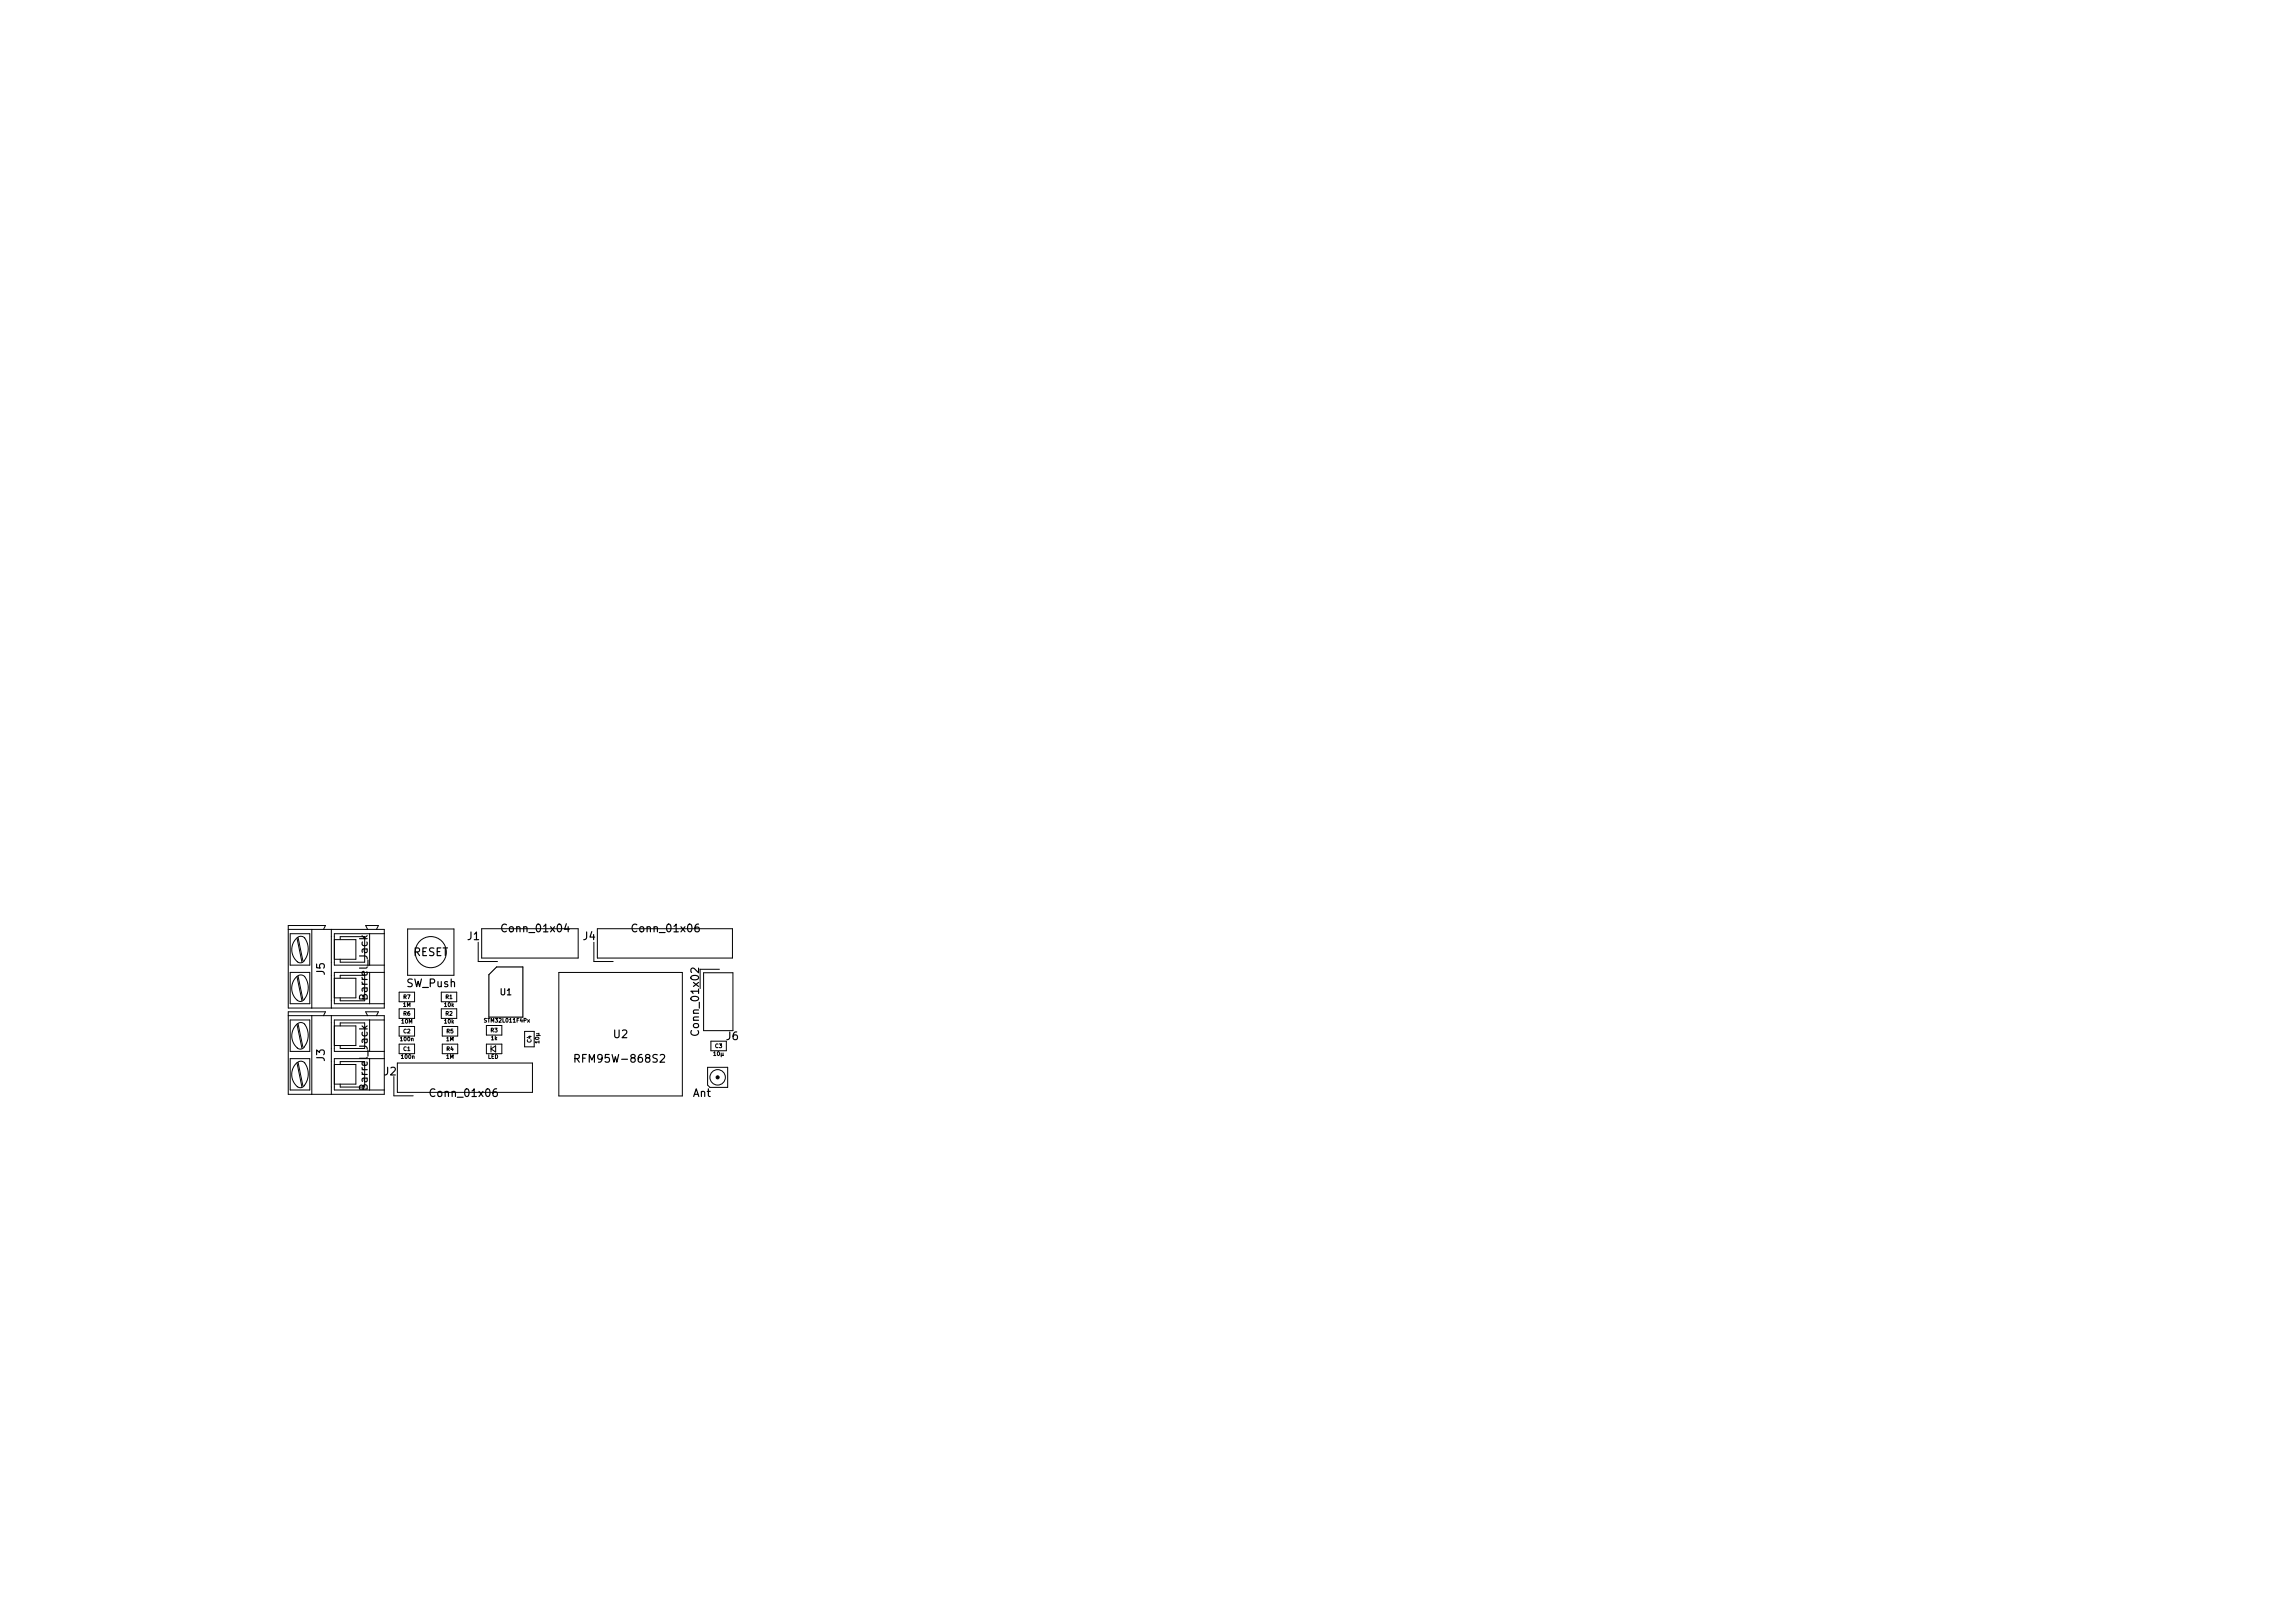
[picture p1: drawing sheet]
<svg xmlns="http://www.w3.org/2000/svg" width="297mm" height="210mm" viewBox="0 0 297 210" stroke-linecap="round" stroke-linejoin="round" font-family="sans-serif">
<defs><g id="words">
<g font-size="1.4">
<text x="53.5" y="123.8">RESET</text>
<text x="60.6" y="121.8">J1</text>
<text x="65.2" y="120.8">Conn_01x04</text>
<text x="75.6" y="121.8">J4</text>
<text x="82.1" y="120.8">Conn_01x06</text>
<text x="42.1" y="126.3" transform="rotate(-90 42.1 126.3)">J5</text>
<text x="47.6" y="129.3" transform="rotate(-90 47.6 129.3)">Barrel_Jack</text>
<text x="52.7" y="127.9">SW_Push</text>
<text x="42.1" y="137.5" transform="rotate(-90 42.1 137.5)">J3</text>
<text x="75.1" y="137.7">RFM95W-868S2</text>
<text x="79.5" y="134.5">U2</text>
<text x="90.5" y="133.9" transform="rotate(-90 90.5 133.9)">Conn_01x02</text>
<text x="94.1" y="134.7">J6</text>
<text x="47.6" y="141" transform="rotate(-90 47.6 141)">Barrel_Jack</text>
<text x="49.8" y="139.3">J2</text>
<text x="56" y="142.1">Conn_01x06</text>
<text x="89.8" y="142.1">Ant</text>
</g>
<text font-size="1.1" x="64.8" y="128.9">U1</text>
<g font-size=".7">
<text x="52.2" y="130.4">1M</text>
<text x="52.3" y="131.6">R6</text>
<text x="52.3" y="129.4">R7</text>
<text x="57.6" y="130.4">10k</text>
<text x="57.7" y="129.4">R1</text>
<text x="57.7" y="131.6">R2</text>
<text x="51.9" y="134.9">100n</text>
<text x="52" y="132.6">10M</text>
<text x="52" y="137.2">100n</text>
<text x="52.3" y="136.1">C1</text>
<text x="52.3" y="133.8">C2</text>
<text x="57.6" y="132.6">10k</text>
<text x="57.8" y="137.2">1M</text>
<text x="57.8" y="134.9">1M</text>
<text x="57.8" y="136.1">R4</text>
<text x="57.8" y="133.8">R5</text>
<text x="62.9" y="132.5">STM32L011F4Px</text>
<text x="63.2" y="137.2">LED</text>
<text x="63.6" y="133.7">R3</text>
<text x="63.6" y="134.7">1k</text>
<text x="68.8" y="135.1" transform="rotate(-90 68.8 135.1)">C4</text>
<text x="69.8" y="135.1" transform="rotate(-90 69.8 135.1)">10µ</text>
<text x="92.5" y="136.8">10µ</text>
<text x="92.6" y="135.8">C3</text>
</g>
</g></defs>
<g fill="none" stroke="#000" stroke-width=".13">
<path d="M37.3 120.4h12.5v10.2h-12.5v-10.7h4.9l-.3 .5M37.3 131.6h12.5v10.2h-12.5v-10.7h4.9l-.3 .5M37.6 121h2.5v4h-2.5zM37.6 126h2.5v4h-2.5zM37.6 132.1h2.5v4.1h-2.5zM37.6 137.1h2.5v4.1h-2.5zM38.5 126.6l.6 3M38.5 121.6l.6 3M38.5 132.7l.6 3.1M38.5 137.7l.6 3.1M38.5 126.5a2.06 2.06 0 0 0 .1 3.1M38.5 137.6a2.06 2.06 0 0 0 .1 3.2"/>
<path d="M38.5 126.5a.68 .68 0 0 1 1 0M38.5 137.7a.68 .68 0 0 1 1 0M38.6 126.5l.6 3M38.6 121.5l.6 3M38.6 132.6l.6 3.1M38.6 137.6l.6 3.1M39.4 129.4a.6 .6 0 0 1-.9 .2M39.4 124.4a.6 .6 0 0 1-.9 .2M39.4 135.6a.6 .6 0 0 1-.9 .1M39.4 126.5a2.44 2.44 0 0 1 0 3M39.4 121.5a2.44 2.44 0 0 1 0 3M39.4 132.7a2.44 2.44 0 0 1 0 2.9"/>
<path d="M39.4 137.7a2.44 2.44 0 0 1 0 2.9M39.5 121.5a.7 .7 0 0 0-1 0 2.06 2.06 0 0 0 .1 3.1M39.5 132.7a.69 .69 0 0 0-1-.1 2.05 2.05 0 0 0 .1 3.2M40.4 120.4v10.2M40.4 131.6v10.2M42.9 120.4v10.2M42.9 131.6v10.2M43.3 121.7h2.8v2.6h-2.8M43.3 126.7h2.8v2.6h-2.8M43.3 132.9h2.8v2.5h-2.8M43.3 137.9h2.8v2.5h-2.8M44.1 121.7v-.4h3.1v3.4h-3.1v-.4"/>
<path d="M44.1 126.7v-.3h3.1v3.3h-3.1v-.4M44.1 132.9v-.4h3.1v3.3h-3.1v-.4M44.1 137.9v-.4h3.1v3.3h-3.1v-.4M47.6 120.4l-.2-.5h1.6l-.2 .5M47.6 131.6l-.2-.5h1.6l-.2 .5M47.9 121v4M47.9 126v4M47.9 132.1v4.1M47.9 137.1v4.1M49.8 121h-6.5v4h6.5M49.8 126h-6.5v4h6.5M49.8 132.1h-6.5v4.1h6.5"/>
<path d="M49.8 137.1h-6.5v4.1h6.5M51 139.5v2.5h2.5M51.5 137.7h17.5v3.8h-17.5zM51.7 135.3h2v1.2h-2zM51.7 128.5h2v1.3h-2zM51.7 130.7h2v1.2h-2zM51.7 133h2v1.2h-2zM52.8 120.3h6v6h-6zM57.2 128.5v1.3h2v-1.3M57.2 130.7h2v1.2h-2zM57.3 133h2v1.2h-2zM57.3 135.3h2v1.2h-2z"/>
<path d="M61.9 122.1v2.5h2.5M62.4 120.3h12.5v3.8h-12.5zM63 135.3h2v1.2h-2zM63 132.9h2v1.2h-2zM63.6 135.9l.6-.4v.8zM63.6 135.5v.8M68 133.6h1.2v2h-1.2zM72.4 126h16v16h-16zM76.9 122.1v2.5h2.5M77.4 120.3h17.5v3.8h-17.5zM91.1 126h3.8v7.5h-3.8zM91.7 138.3h2.6v2.6h-2.3l-.3-.3z"/>
<path d="M92.1 134.9h2v1.2h-2zM93.2 125.6h-2.5v2.5M39.4 140.6a.6 .6 0 0 1-.9 .1"/>
<circle cx="55.8" cy="123.3" r="2.02"/>
<circle cx="93" cy="139.6" r="1"/>
<circle cx="93" cy="139.6" r=".2"/>
<circle cx="93" cy="139.6" r=".05"/>
<circle cx="93" cy="139.6" r=".12"/>
</g>
<path d="M63.3 126.3l1-1h3.4v6.5h-4.4zM74.5 137.1h.5v-.2v-.2l-.1-.1h-.4v1M85.5 136.7l.4-.1 .1 .1 .1 .2-.6 .7h.6" fill="none" stroke="#000" stroke-width=".15"/>
<use href="#words"/>
</svg>
